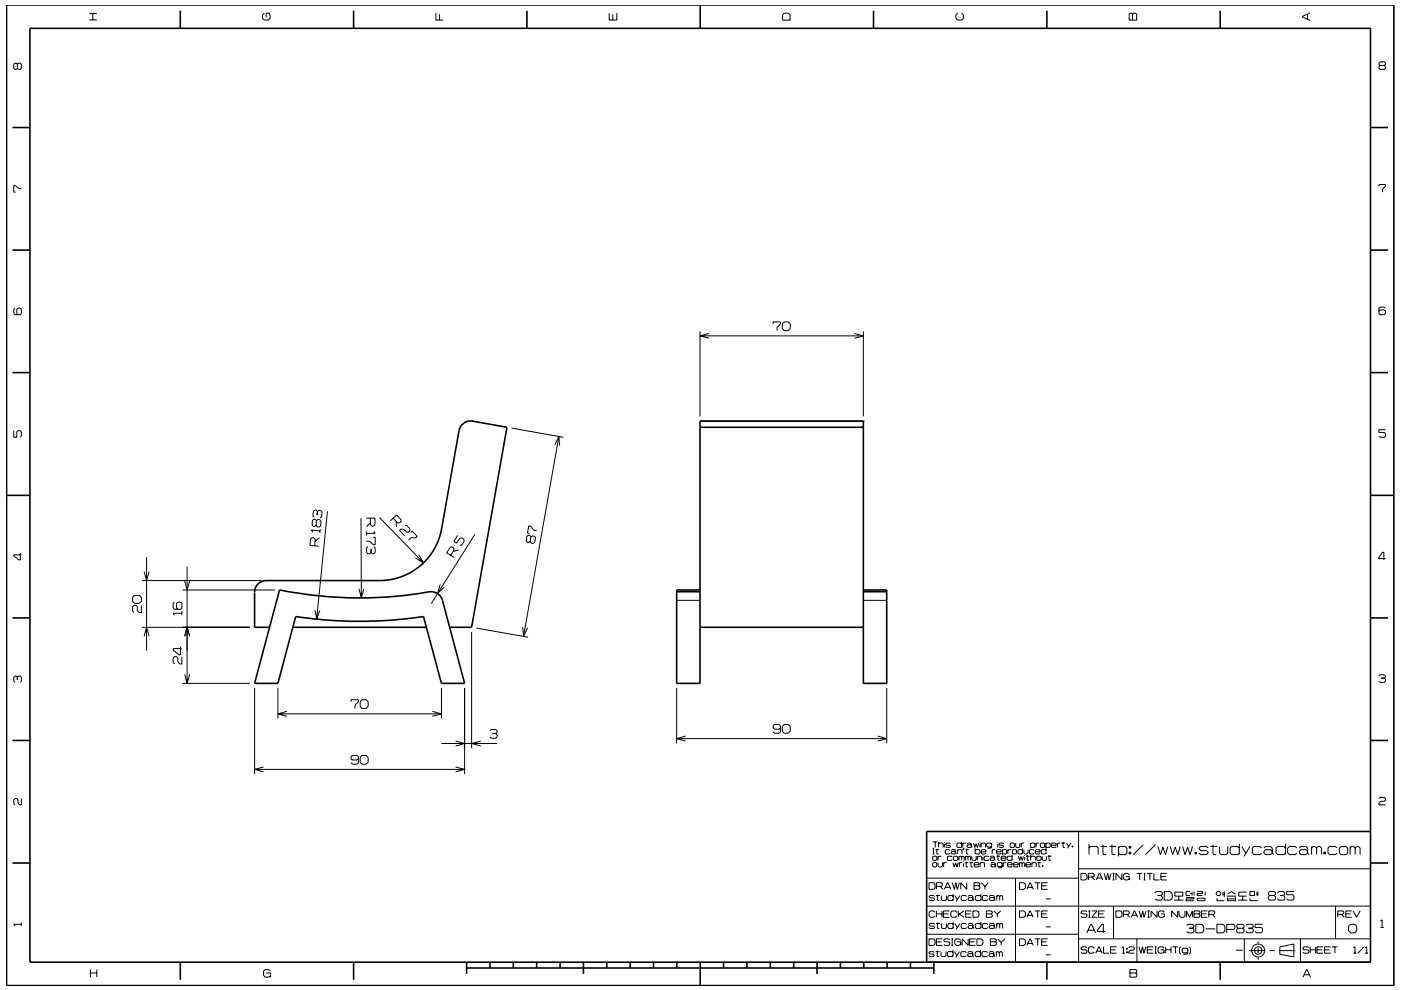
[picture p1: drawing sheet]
<svg xmlns="http://www.w3.org/2000/svg" width="297mm" height="210mm" viewBox="0 0 297 210" stroke-linecap="round" stroke-linejoin="round" font-family="sans-serif">
<g fill="none" stroke="#000" stroke-width=".21">
<path d="M3.7 13.6l-.3-.2h-.2l-.3 .2v.9l.3 .2 .5-.2M3.7 13.6l.2-.2h.4l.2 .2v.9l-.2 .2h-.4l-.2-.2M3.7 13.6v.9M18.9 4.2h1.6M18.9 2.9h1.6M19.7 2.9v1.3M56 2.8l-.3 .4v.7l.3 .4h.9l.4-.4v-.7l-.4-.4M57.3 2.8h-.9v.9M92.4 2.8v1.5h1.6M93.2 3v1.3M129.2 2.8v1.5h1.6v-1.5M129.9 3v1.3"/>
<path d="M166.3 2.8h.8l.4 .4v1.1h-1.6v-1.1zM203 2.8l-.4 .4v.7l.4 .4h.9l.4-.4v-.7l-.4-.4M239.6 2.8h.3l.2 .2 .3-.2h.3l.3 .2v1.3h-1.6v-1.3zM240.1 3v1.3M277.2 3v1.1M277.7 2.7l-1.6 .8v.1l1.6 .8M292.6 13.9l-.2-.3v-.2l.2-.3h.9l.2 .3v.2l-.2 .3M292.6 13.9l-.2 .2v.4l.2 .2h.9l.2-.2v-.4l-.2-.2M292.6 13.9h.9M292.4 39.5v-.3h1.3v.3l-.6 .6v.7M4.5 40h-.6l-.6-.6h-.4v1.4h.4M3.2 65.4l-.3 .2v.9l.3 .3h1.1l.2-.3v-.9l-.2-.2h-.5l-.2 .2v.9l.2 .3"/>
<path d="M148.4 70.3v18M148.4 71.2h34.6M150.3 70.7l-1.9 .5 1.9 .5M163.9 68.7v-.4h1.6v.4l-.7 .7v.7M165.9 68.7l.4-.4h.8l.5 .4v1l-.5 .4h-.8l-.4-.4zM181.1 70.7l1.9 .5-1.9 .6M183 70.3v18M293.7 65.4l-.2-.3h-.9l-.2 .3v1.1l.2 .3h.9l.2-.3v-.5l-.2-.3h-.9l-.2 .3M2.9 91.3v1.4h.7v-1.1l.2-.3h.5l.2 .3v.9l-.2 .2M108.5 90.8l11 1.9M117.6 94.4l.9-1.8 .2 1.9M118.5 92.6l-7.5 42.4"/>
<path d="M148.4 89.3h34.6M293.7 91.1h-1.3v.6h1.1l.2 .3v.5l-.2 .2h-.9l-.2-.2M4.3 117.3v1.5h-.2l-1.2-.9v-.2h1.6M31.1 118.2v19.8M66.7 115.8l.1-1.4-.2-.3-.4-.1-.3 .3-.2 1.4 1.9 .2M67.1 110.4l-.3-.3h-.3l-.3 .3v.9l.2 .4 .6-.3M67.1 110.4l-.1 1M67.1 110.4l.3-.2h.4l.3 .3-.1 1-.3 .3h-.4l-.3-.4M67.3 108.5l-.3-.3h-.2l-.3 .2-.2 1 .3 .3M67.3 108.5l-.1 .7M67.3 108.5l.3-.3 .4 .1 .3 .3-.1 1-.3 .3M67.7 114l-.9 .8"/>
<path d="M67.9 112.6l-1.9-.2 .3 .5M67.9 112.2l-.1 .9M69.4 108.5l-2.3 22.8M76.5 109.9l.1 16.9M77.7 112.7v.9M77.7 109.9h1.8v1.4l-.2 .3h-.5l-.3-.3v-1.4M78 115.9l-.3 .3v1l.3 .3h.4l.3-.3M78.5 110.9l-.8 .8M78.7 116.5v.7M79.1 114h.4v1.5h-.4l-.7-.7h-.7M79.3 112.7l.2 .4h-1.8M79.3 115.9l.2 .3v1l-.2 .3h-.3l-.3-.3"/>
<path d="M80.5 109.8l9.3 9.6M83.4 109.9l.9 1h.4l.3-.3v-.4l-.9-1-1.3 1.3M84 110.6v1.2M85.8 111.5h.4l.7 .7v.4l-.3 .3h-.4l-.6-.6-.6-.1-.3 .3 1.1 1.2M87.1 112.9l.3-.3 1.1 1.2-.3 .3-1-.1-.5 .5M88.8 117.7l1 1.7-1.7-1M95.5 117.8l.8-1.2-.1-.4-.4-.2-.3 .1-.8 1.2 1.6 .9M97 113.6l-.8 1.2 .6 .4 .7-1 .4-.1 .4 .3 .1 .4-.5 .8-.4 .1M97.2 116.7l-1.1 .3M100.7 113.4l-9.3 14.6M112.6 113.9l-.3-.3-.2-.1-.4 .2-.2 1 .3 .4h.3l.3-.3M112.6 113.9l-.2 .9"/>
<path d="M112.6 113.9l.3-.2h.4l.2 .3-.1 1-.4 .3-.4-.1-.2-.4M113.8 112.6l-.7-.2-.6-.8-.4-.1-.3 1.6 .5 .1M293.8 118.5h-1.5v-.3l.9-1.1h.2v1.6M28.5 126.3h1l.5 .4v.8l-.5 .5h-1l-.4-.5v-.8zM30 128.4v1.5h-.5l-.4-.4v-.9l-.3-.2h-.4l-.3 .2v1.1l.3 .2M30.1 133.1h22.9M30.1 123.1h25.4M30.6 135l.5-1.9 .5 1.9M30.6 121.2l.5 1.9 .5-1.9M37 127.7l-.3 .3v.9l.3 .3h1.3l.3-.3v-.9l-.3-.3h-.6l-.3 .3v.9l.3 .3M38.3 137.2v1.7h-.3l-1.3-1v-.3h1.9M38.6 129.7v.8"/>
<path d="M38.6 130.1h-1.9l.3 .4M38.6 139.3v1.5h-.5l-.4-.4v-.8l-.3-.3h-.4l-.3 .3v.9l.3 .3M38.7 125.1h19.6M39.2 135l.5-1.9 .5 1.9M39.2 123.2l.5 1.9 .5-1.9M39.7 120.2v24.7M66.8 129.4l.3 1.9 .7-1.8M76.1 124.9l.5 1.9 .5-1.9M93.3 124l-.5 1.9 1.4-1.4M100 134v24.7M101 133.2l11 2M110.8 133l.2 2 .8-1.8"/>
<path d="M143.5 127.3h4.9M183 127.3h5M3.7 143.6l-.3-.2h-.2l-.3 .2v.9l.3 .2M3.7 143.6l.2-.2h.4l.2 .2v.9l-.2 .2M3.7 143.6v.6M38.7 144.9h14.3M39.2 143l.5 1.9 .5-1.9M54 145.9v18.3M58.9 145.9v6.5M58.9 151.4h34.7M60.8 150.9l-1.9 .5 1.9 .5M74.4 148.8v-.4h1.6v.4l-.7 .8v.7"/>
<path d="M76.4 148.8l.4-.4h.8l.5 .4v1l-.5 .5h-.8l-.4-.5zM91.7 150.9l1.9 .5-1.9 .5M93.6 145.9v6.5M93.6 157.7h11.8M96.6 157.2l1.9 .5-1.9 .5M98.5 145.9v18.3M101.9 157.2l-1.9 .5 1.9 .5M103.9 155l.2-.3h1.1l.2 .3v.3l-.2 .3M104.4 155.6h.8M105.2 155.6l.2 .3v.4l-.2 .3h-1.1l-.2-.3M143.5 145.9v11.7M143.5 156.7h44.5"/>
<path d="M145.4 156.1l-1.9 .6 1.9 .5M165.5 154.4l-.3 .3h-1l-.3-.3v-.4l.3-.3h1l.3 .3v1.2l-.3 .3h-1l-.3-.3M166.3 153.7h.8l.5 .4v1l-.5 .4h-.8l-.4-.4v-1zM186.1 156.1l1.9 .6-1.9 .5M188 145.9v11.7M292.4 143.4l.2-.3h.9l.2 .3v.2l-.2 .2M292.9 143.8h.6M293.5 143.8l.2 .3v.4l-.2 .2h-.9l-.2-.2M4.5 169.4v1.3h-.3l-.4-.4v-.7l-.2-.2h-.4l-.3 .2v.9l.3 .2M54 163.2h44.5M55.9 162.7l-1.9 .5 1.9 .5M76 160.9l-.3 .3h-1l-.3-.3v-.4l.3-.3h1l.3 .3v1.3l-.3 .3h-1l-.3-.3"/>
<path d="M76.8 160.2h.8l.5 .5v1l-.5 .4h-.8l-.4-.4v-1zM96.6 162.7l1.9 .5-1.9 .5M197.7 178.6h1M197.7 179.9h.4M197.9 179.9v1.2M198.3 178.6v1.1M198.6 180v1.1h.4M199 179l.2-.2h.6l.2 .2v.7M199 178.6v1.1M200.2 178.6v.1M200.2 179v.7M201.5 179l-.2-.2h-.6l-.2 .3 .2 .2h.6l.2 .3-.2 .1h-.6l-.2-.1"/>
<path d="M203.9 179l-.2-.2h-.7l-.1 .2v.6l.1 .1h.7l.2-.1M203.9 178.6v1.1M204.1 178.8v.9M204.2 179.9h.2l-.2 .4zM204.3 179.9l-.1 .4M204.8 178.8h-.5l-.2 .2M204.9 180v1.1h.4M205 179l.2-.2h.6l.2 .2v.6M206 179.4l-.2-.2h-.6l-.2 .2 .2 .3h.6l.2-.1M206 179.6l.1 .1M206.4 178.8l.3 .9 .3-.8 .2 .8 .3-.9M206.8 179.9v1.2"/>
<path d="M207.8 178.6v.1M207.8 179v.7M208 179l.2-.2h.5l.3 .2v.7M208 178.8v.9M210.2 179l-.2-.2h-.6l-.2 .2v.4l.2 .3h.6l.2-.3M210.2 178.8v.9l-.2 .2h-.6M211.5 178.6v.1M211.5 179v.7M212.8 179l-.2-.2h-.6l-.2 .3 .2 .2h.6l.2 .3-.2 .1h-.6l-.2-.1M214.3 178.8h.6l.2 .2v.6l-.2 .1h-.6l-.1-.1v-.6zM215.3 178.8v.8l.2 .1h.6l.1-.1v-.8M216.5 178.8v.9"/>
<path d="M216.8 179.9v1.2M217.2 178.8h-.5l-.2 .2M218.5 179l.2-.2h.5l.2 .2v.6l-.2 .1h-.5l-.2-.1M218.5 178.8v1.1M219.7 178.8v.9M220.3 178.8h-.5l-.1 .2M220.6 179l.2-.2h.5l.2 .2v.6l-.2 .1h-.5l-.2-.1zM221.7 179l.3-.2h.5l.2 .2v.6l-.2 .1h-.5l-.3-.1M221.7 178.8v1.1M221.8 179.9v1.2M222.9 179.3h1l-.1-.5h-.7l-.2 .2v.6l.2 .1h.7l.1-.1M224.2 178.8v.9"/>
<path d="M224.8 178.8h-.4l-.2 .2M225.1 178.8h.7M225.4 178.6v1.1h.4M226.1 178.8l.5 .8M227 178.8l-.6 1.1M227.3 179.4h.2v.3h-.2zM227.4 179.4v.3M228.7 176.4v27.7M230.9 179.9l.3-.4h1.3l.3 .4v1.4M230.9 179v2.3M233.3 179.5h1.4M233.8 179.2v1.9l.2 .2h.6"/>
<path d="M235.2 179.5h1.4M235.8 179.2v1.9l.2 .2h.5M237.1 179.9l.4-.4h1l.4 .4v1l-.4 .4h-1l-.4-.4M237.1 179.5v2.1M239.4 179.5h.4v.4h-.4zM239.6 179.5v.4M242.4 179.2l-2.1 2.1M245 179.2l-2.1 2.1M245.5 179.5l.5 1.8 .5-1.6 .6 1.6 .5-1.8M248.1 179.5l.5 1.8 .6-1.6 .5 1.6 .5-1.8M250.7 179.5l.5 1.8 .6-1.6 .5 1.6 .6-1.8M256.2 179.9l-.4-.4h-1.2l-.4 .4 .4 .5h1.2l.4 .5-.4 .4h-1.2l-.4-.4"/>
<path d="M256.6 179.5h1.5M257.2 179.2v1.9l.1 .2h.6M258.6 179.5v1.4l.3 .4h1.1l.3-.4v-1.4M262.8 179.9l-.4-.4h-1.2l-.4 .4v1l.4 .4h1.2l.4-.4M262.8 179v2.3M263.3 179.5l.9 1.4M265 179.5l-1.2 2.1M267.5 179.9l-.4-.4h-1.2l-.4 .4v1l.4 .4h1.2l.4-.4M268 179.9l.3-.4h1.1l.3 .4v1M272.5 179.9l-.3-.4h-1.3l-.3 .4v1l.3 .4h1.3l.3-.4M272.5 179v2.3M274.9 179.9l-.3-.4h-1.2l-.4 .4v1l.4 .4h1.2l.3-.4"/>
<path d="M275.5 179.9l.3-.4h1.1l.3 .4v1M278.1 179.9l.3-.4h.4l.3 .4M278.1 179.5v1.8M279.1 179.9l.4-.4h.3l.4 .4v1.4M279.1 179.9v1.4M283.5 179.9l-.4-.4h-1.2l-.3 .4v1l.3 .4h1.2l.4-.4M284.3 179.5h1.1l.3 .4v1l-.3 .4h-1.1l-.3-.4v-1zM286.3 179.9l.3-.4h.3l.4 .4M286.3 179.5v1.8M287.3 179.9l.4-.4h.3l.4 .4v1.4M287.3 179.9v1.4M292.4 169.4l.2-.3h.9l.2 .3v.3l-.2 .3h-.8l-.3 .3v.4h1.3"/>
<path d="M4.5 195.7v.7M4.5 196h-1.6l.3 .4M196.5 198.2h32.2M196.5 192.2h94.1M196.6 186.3h32.1M197 199.1h.9l.3 .4v.7l-.3 .3h-.9zM197 187.2h.9l.3 .4v.7l-.3 .3h-.9zM197.7 181.1h.4M197.7 181.8l.2-.2h.6l.1 .2v.5l-.1 .2h-.6l-.2-.2zM197.7 183.1l.2-.1h.6l.1 .1v.6l-.1 .2h-.6l-.2-.2zM198.2 190.2l-.2-.3h-.8l-.2 .3 .2 .3h.8l.2 .3-.2 .2h-.8l-.2-.2M198.2 196.1l-.2-.2h-.8l-.2 .2 .2 .3h.8l.2 .2-.2 .3h-.8l-.2-.2"/>
<path d="M198.2 193.5l-.2-.3h-.7l-.3 .3v.8l.3 .3h.7l.2-.3M198.3 180.2h.8M198.5 189.9h.8M198.5 195.9h.8M198.5 188h1.1l.2-.2v-.4l-.2-.2h-1.1v1.4M198.5 199.8h1.1M198.5 193.2v1.4M198.5 193.8h1.2M198.7 189.7v1.2l.5 .1M198.7 195.7v1.1l.5 .1M198.9 183v.7l.2 .2h.5l.2-.2v-.7M198.9 181.6v.9"/>
<path d="M199.3 188l.6 .6M199.6 181.6h-.5l-.2 .2M199.6 189.9v.9l.2 .2h.6l.3-.2v-.9M199.6 195.9v.8l.2 .2h.6l.3-.2v-.8M199.7 193.2v1.4M199.8 199.1h-1.3v1.4h1.3M200 193.8h1.1M200.1 183v.9M200.2 188.6l.7-1.4h.1l.6 1.4M200.4 188.2h1M200.7 183h-.5l-.1 .1M201.3 193.2h-1.3v1.4h1.3"/>
<path d="M201.4 199.3l-.2-.2h-.9l-.2 .5 .2 .2h.9l.2 .2v.3l-.2 .2h-.9l-.2-.2M201.4 180.4l-.1-.2h-.7l-.2 .2v.5l.2 .2h.7l.1-.2M201.7 180.4l.2-.2h.5l.2 .2v.5M201.7 199.1h.4M201.9 199.1v1.4M201.9 187.2l.5 1.4 .2-1.4 .4 1.4 .4-1.4M201.9 181.8l-.2-.2h-.7l-.1 .2v.5l.1 .2h.7l.2-.2M202.1 183l.2 .9 .3-.9 .3 .9 .3-.9M202.1 190.2l-.2-.3h-.7l-.2 .3v.6l.2 .2h.7l.2-.2M202.1 196.1l-.2-.2h-.7l-.2 .2v.6l.2 .2h.7l.2-.2M202.1 189.6v1.4M202.1 195.6v1.3"/>
<path d="M202.1 181.8l.2-.2h.6l.2 .2v.5l-.2 .2h-.6l-.2-.2zM202.4 189.9l.5 .9M202.4 195.9l.5 .8M202.6 180.8l-.2-.2h-.5l-.2 .2 .2 .3h.5l.2-.2M202.6 180.9l.2 .2M202.9 193.5l-.3-.3h-.7l-.3 .3v.8l.3 .3h.7l.3-.3M202.9 199.8h.8v.7M203 180.4l.2-.2h.6l.2 .2v.7M203 180.2v.9M203.2 193.2v1.4M203.3 181.8l.2-.2 .4 .2M203.3 181.6v.9"/>
<path d="M203.4 193.8l1 .8M203.4 183v.9M203.5 189.9l-.8 1.3M203.5 195.9l-.8 1.2M203.7 199.5l-.3-.4h-.7l-.3 .4v.7l.3 .3h.7l.3-.3M203.9 181.8v.7M203.9 181.8l.1-.2 .4 .2v.7M204 183h-.4l-.2 .1M204.3 182.7v.2M204.3 183.1v.8M204.3 193.2l-1.1 .8M204.6 183h.7"/>
<path d="M204.7 180.2h.7M204.7 181.6v.9M204.7 181.8l.1-.2 .4 .2M204.7 193.8h1.1M204.8 182.8v1l.4 .1M204.9 190.2l-.2-.3h-.7l-.2 .3v.6l.2 .2h.7l.2-.2M204.9 196.1l-.2-.2h-.7l-.2 .2v.6l.2 .2h.7l.2-.2M205 187.2v1.4l-1.3-1.4v1.4M205.2 190.2l.2-.3h.7l.2 .3v.6M205.2 196.1l.2-.2h.7l.2 .2v.6M205.2 181.8v.7M205.2 181.8l.2-.2 .4 .2v.7"/>
<path d="M205.3 199.1v1.4l-1.3-1.4v1.4M205.6 183h.7M205.6 199.8h1M205.9 182.8v1l.3 .1M206 193.2h-1.3v1.4h1.3M206 181.6v.7l.2 .2h.6l.2-.2v-.7M206.3 193.2h1l.3 .3v.8l-.3 .3h-1zM206.3 190.6l-.2-.2h-.7l-.2 .2 .2 .4h.7l.2-.2M206.3 196.5l-.2-.2h-.7l-.2 .2 .2 .4h.7l.2-.2M206.3 190.8l.2 .2M206.3 196.7l.2 .2M206.5 187.2h1.1l.2 .2-.2 .5 .2 .2v.3l-.2 .2h-1.1z"/>
<path d="M206.5 187.9h1.1M206.5 183.4h1.1l-.2-.4h-.7l-.2 .1v.6l.2 .2h.7l.2-.2M206.8 180.4l.1-.2h.7l.2 .2v.5l-.2 .2h-.7l-.1-.2M206.8 199.1h-1.2v1.4h1.2M207.1 199.1h1l.3 .4v.7l-.3 .3h-1zM207.2 181.8l.2-.2h.5l.2 .2v.7M207.2 181.6v.9M207.8 183.1l.2-.1h.6l.1 .1v.8M207.8 183v.9M208 190.2l-.2-.3h-.8l-.2 .3v.6l.2 .2h.8l.2-.2M208 196.1l-.2-.2h-.8l-.2 .2v.6l.2 .2h.8l.2-.2M208 189.6v1.4"/>
<path d="M208 195.6v1.3M208 180.7h1v-.3l-.2-.2h-.6l-.2 .2v.5l.2 .2h.6l.2-.2M208.1 187.2l.7 .8M208.4 181.3v.2M208.4 181.8v.7M208.8 188v.6M209.1 193.2h1.1l.2 .2-.2 .4 .2 .2v.3l-.2 .3h-1.1zM209.1 193.8h1.1M209.5 190.2l-.3-.3h-.7l-.2 .3v.6l.2 .2h.7l.3-.2M209.5 196.1l-.3-.2h-.7l-.2 .2v.6l.2 .2h.7l.3-.2M209.5 187.2l-.7 .8M209.7 181.8l-.2-.2h-.7l-.1 .2v.5l.1 .2h.7l.2-.2"/>
<path d="M209.7 190.2l.3-.3h.6l.2 .3v.6M209.7 196.1l.3-.2h.6l.2 .2v.6M209.9 181.8l.2-.2h.5l.3 .2v.5M210 199.1h1l.2 .2-.2 .5 .2 .2v.3l-.2 .2h-1zM210 199.8h1M210.1 183.1l.2-.1h.5l.2 .1v.6M210.4 180.2v.9M210.7 193.2l.8 .7M210.8 190.6l-.2-.2h-.6l-.3 .2v.2l.3 .2h.6l.2-.2M210.8 196.5l-.2-.2h-.6l-.3 .2v.2l.3 .2h.6l.2-.2M210.8 190.8l.2 .2M210.8 196.7l.2 .2"/>
<path d="M210.9 182.2l-.3-.3h-.5l-.2 .3 .2 .3h.5l.3-.2M210.9 182.3l.1 .2M211 183.5l-.2-.2h-.5l-.2 .2 .2 .4h.5l.2-.2M211 183.7l.2 .2M211 180.2h-.4l-.2 .2M211.3 181.6h.7M211.3 180.7h1l-.2-.5h-.6l-.2 .2v.5l.2 .2h.6l.2-.2M211.3 190.2l.2-.3 .5 .3M211.3 189.9v1.1M211.3 195.9v1M211.3 196.1l.2-.2 .5 .2M211.5 193.9v.7"/>
<path d="M211.5 199.1l.8 .8M211.6 181.4v1l.3 .1M212 190.2l.2-.3 .4 .3v.8M212 190.2v.8M212 196.1v.8M212 196.1l.2-.2 .4 .2v.8M212.2 193.2l-.7 .7M212.3 182h1v-.2l-.2-.2h-.6l-.2 .2v.5l.2 .2h.6l.2-.2M212.3 199.9v.6M212.5 183.1l-.2-.1h-.7l-.2 .1v.5l.2 .2h.7l.2-.2M212.5 183v.9l-.2 .2h-.7M212.6 180.4l.1-.2h.6l.1 .2v.5l-.1 .2h-.6l-.1-.2"/>
<path d="M212.6 180.2v1.1M212.7 183v.9M213 199.1l-.7 .8M213.4 183h-.5l-.2 .1M213.6 183.4h1l-.1-.4h-.7l-.2 .1v.6l.2 .2h.7l.1-.2M213.7 180.2v.9M214.4 180.2h-.5l-.2 .2M214.6 181.8l-.2-.2h-.7l-.2 .2v.5l.2 .2h.7l.2-.2M214.6 181.3v1.2M214.6 180.4l.2-.2h.5l.2 .2v.5l-.2 .2h-.5l-.2-.2zM214.9 183.4h1l-.2-.4h-.6l-.2 .1v.6l.2 .2h.6l.2-.2M215.3 186.3v17.8"/>
<path d="M215.9 181.6l.3 .9 .2-.8 .3 .8 .3-.9M216.2 183v.9M216.2 183.1l.2-.1 .3 .1M216.2 199.1h.9l.3 .4v.7l-.3 .3h-.9zM216.2 187.2h.9l.3 .4v.7l-.3 .3h-.9zM216.2 193.2h.9l.3 .3v.8l-.3 .3h-.9zM216.7 183.1l.2-.1 .4 .1v.8M216.7 183.1v.8M216.8 180.4l-.2-.2h-.6l-.2 .2v.5l.2 .2h.6l.2-.2M217.1 180.2v.7l.2 .2h.5l.2-.2v-.7M217.3 181.3v.2M217.3 181.8v.7"/>
<path d="M217.5 183.4h1l-.1-.4h-.7l-.2 .1v.6l.2 .2h.7l.1-.2M217.5 181.6h.8M217.7 194.6l.7-1.4 .7 1.4M217.7 188.6l.7-1.4 .7 1.4M217.8 181.4v1l.4 .1M217.9 194.1h1M217.9 188.2h1M218.5 181.8l.2-.2h.6l.2 .2v.7M218.5 181.3v1.2M218.8 183.1l.2-.1h.5l.2 .1v.8M218.8 183v.9M219.2 180.4l-.1-.2h-.7l-.2 .2v.5l.2 .2h.7l.1-.2"/>
<path d="M219.4 199.1h1.2M219.4 193.2h1.2M219.4 187.2h1.2M219.5 180.7h1l-.2-.5h-.6l-.2 .2v.5l.2 .2h.6l.2-.2M219.8 181.8l.2-.2h.5l.2 .2v.5l-.2 .2h-.5l-.2-.2zM220 183h.7M220 187.2v1.4M220 193.2v1.4M220 199.1v1.4M220.3 182.8v1l.3 .1M220.8 199.8h1.1M220.8 193.8h1.1"/>
<path d="M220.8 187.9h1.1M221 183.6h.1v.2h-.1zM221 181.6v.7l.1 .2h.6l.2-.2v-.7M221.1 183.6v.2M221.7 196.6h1.1M221.7 190.7h1.1M221.8 180.4l-.2-.2h-.6l-.2 .2v.5l.2 .2h.6l.2-.2M222.1 199.1h-1.3v1.4h1.3M222.1 187.2h-1.3v1.4h1.3M222.1 193.2h-1.3v1.4h1.3M222.1 181.6h.8M222.4 181.4v1l.4 .1"/>
<path d="M228.7 199.1h61.9M228.7 184.3h61.9M229.2 185.2h.9l.4 .4v.7l-.4 .3h-.9zM230.4 197.9l.9-1.9h.1l.9 1.9M230.5 193.4l-.2-.2h-.9l-.2 .2 .2 .4h.9l.2 .2v.3l-.2 .3h-.9l-.2-.3M230.7 197.3h1.3M230.8 186h1l.2-.2v-.3l-.2-.3h-1v1.4M230.8 193.2h.4M230.8 194.6h.4M231 193.2v1.4M231.5 186l.6 .6M231.5 193.2h1.1l-1.1 1.4h1.1"/>
<path d="M232.4 186.6l.6-1.4h.2l.6 1.4M232.6 186.2h1M232.9 193.8h1.1M234.1 185.2l.4 1.4 .4-1.4 .3 1.4 .4-1.4M234.2 193.2h-1.3v1.4h1.3M234.4 197.6h-1.7v-.3l.9-1.3h.3v1.9M235.9 185.2h.4M235.9 186.6h.4M236.1 185.2v1.4M236.1 192.2v6.9M236.6 193.2h1l.3 .3v.8l-.3 .3h-1zM237.9 185.2v1.4l-1.3-1.4v1.4"/>
<path d="M238.2 193.9h1l.2-.2v-.3l-.2-.2h-1v1.4M238.7 185.9h.7v.7M238.9 193.9l.7 .7M239.4 180.8h.4v.3h-.4zM239.4 185.6l-.3-.4h-.6l-.3 .4v.7l.3 .3h.6l.3-.3M239.6 180.8v.3M239.9 194.6l.6-1.4 .7 1.4M240.1 194.1h.9M241 185.2h1.1M241 199.1v5M241.5 193.2l.4 1.4 .4-1.4 .3 1.4 .4-1.4M241.6 185.2v1.4"/>
<path d="M242.5 185.2h.4M242.5 186.6h.4M242.7 185.2v1.4M243.2 185.2h1.1M243.3 193.2h.5M243.3 194.6h.5M243.5 193.2v1.4M243.8 185.2v1.4M244.6 185.2v1.4h1.2M244.9 189.4l.3-.3h1l.3 .3v.2l-.3 .3M245.3 193.2v1.4l-1.2-1.4v1.4M245.4 189.9h.8"/>
<path d="M246.1 193.8h.8v.8M246.1 185.9h1.1M246.2 189.9l.3 .3v.5l-.3 .2h-1l-.3-.2M246.8 189.1h1.3l.4 .4v1l-.4 .4h-1.3zM246.9 193.5l-.4-.3h-.6l-.3 .3v.8l.3 .3h.6l.4-.3M247.4 185.2h-1.3v1.4h1.3M248.9 190.9h2M249.1 189.2h1.7v.9h-1.7zM249.7 193.2v1.4l-1.3-1.4v1.4M249.9 190.1v.8M250 193.2v1.1l.3 .3h.6l.3-.3v-1.1M251.5 190.4h1.6v.3h-1.6v.3h1.6"/>
<path d="M251.5 194.6v-1.4l.7 1.4 .6-1.4v1.4M251.6 196.3l.3-.3h1l.3 .3v.3l-.3 .3M252.1 196.9h.8M252.3 189.1h-.8v.8h.8M252.3 189.5h.4M252.7 189.1v.8M252.9 196.9l.3 .2v.5l-.3 .3h-1l-.3-.3M253.1 193.2h1.1l.2 .2-.2 .4 .2 .3v.2l-.2 .3h-1.1zM253.1 193.8h1.1M253.2 189.1v.8M253.4 180.8h.3v.3h-.3zM253.5 196h1.3l.4 .5v.9l-.4 .5h-1.3z"/>
<path d="M253.5 180.8v.3M253.8 189.1h1.2v.4h-1.2v.4h1.2M254 190.5h1.4l.1 .4-.1 .1h-1.4l-.2-.1zM254.7 193.8h1.1M255.5 189.1v.8M255.6 197h2M256 193.2h-1.3v1.4h1.3M256.3 193.9h1l.3-.2v-.3l-.3-.2h-1v1.4M257 193.9l.6 .7M258 196h1.3l.4 .5v.9l-.4 .5h-1.3zM258 190.5v.5h1.6M258.1 189.1h.5l.3 .3v.2l-.3 .3h-.5l-.2-.3v-.2z"/>
<path d="M259.1 189.4h.5M259.1 189.8h.5M259.6 189.1v1.1M260.1 190.1h2M260.1 197.1h1.4l.3-.2v-.6l-.3-.3h-1.4v1.9M260.3 190.7h1.7M260.3 190.4v.6h1.7v-.6M260.3 189.6l.8-.5 .9 .5M262.5 196.9l-.3 .2v.5l.3 .3h1l.3-.3v-.5l-.3-.2M262.5 196.9l-.3-.3v-.3l.3-.3h1l.3 .3v.3l-.3 .3M262.5 196.9h1M262.5 190.9h2"/>
<path d="M263.5 190.1v.8M263.8 199.1v5M264.2 196.3l.3-.3h.9l.3 .3v.3l-.3 .3M264.3 189.2h-1.7v.9h1.7M264.7 196.9h.7M265 189.1h1v.8h-1zM265 190.5v.5h1.7M265.4 196.9l.3 .2v.5l-.3 .3h-.9l-.3-.3M266.3 189.4h.4M266.3 189.8h.4M266.7 189.1v1M266.7 199.6v.5"/>
<path d="M267.7 196h-1.6v.7h1.3l.3 .3v.6l-.3 .3h-1l-.3-.3M269.2 189.9h1M269.2 189.9l-.3-.3v-.2l.3-.3h1l.3 .3v.2l-.3 .3M269.2 189.9l-.3 .3v.5l.3 .2h1l.3-.2v-.5l-.3-.3M269.7 180.6l-.3-.4h-1.1l-.3 .4v.3l.3 .4h1.1l.3-.4M269.7 180.9l.4 .4M270.8 189.4l.3-.3h1l.3 .3v.2l-.3 .3M271.4 189.9h.7M272.1 189.9l.3 .3v.5l-.3 .2h-1l-.3-.2M274.4 189.1h-1.6v.7h1.3l.3 .3v.6l-.3 .2h-1l-.3-.2M275.7 199.1v5M277.2 180.6l-.3-.4h-1.1l-.3 .4v.3l.3 .4h1.1l.3-.4"/>
<path d="M277.2 180.9l.4 .4M280.7 180.8h.3v.3h-.3zM280.9 180.8v.3M283.2 192.2v6.9M283.6 193.9h1.1l.2-.2v-.3l-.2-.2h-1.1v1.4M284.4 193.9l.6 .7M285.3 193.8h1.1M285.9 196.5l.5-.5h.8l.5 .5v.9l-.5 .5h-.8l-.5-.5zM286.6 193.2h-1.3v1.4h1.3M286.9 193.2l.8 1.4 .7-1.4M292.7 195.4l.3-.3v1.6M292.7 196.7h.7"/>
<path d="M19.2 206.4h1.3M19.2 205.7v1.6M20.5 205.7v1.6M56.5 206.4h.9v.9M57.4 206l-.4-.4h-.8l-.3 .4v.9l.3 .4h.8l.4-.4M198.1 202l-.2-.2h-.8l-.2 .2 .2 .3h.8l.2 .3-.2 .3h-.8l-.2-.2M198.4 201.8h.8M198.7 201.6v1.2l.4 .1M199.5 201.8v.9l.2 .2h.7l.2-.2v-.9M201.7 200.5h.4M202.1 202l-.3-.2h-.7l-.2 .2v.7l.2 .2h.7l.3-.2M202.1 201.5v1.4"/>
<path d="M202.3 201.8l.6 .9M203.4 201.8l-.8 1.3M204.9 202l-.3-.2h-.7l-.2 .2v.7l.2 .2h.7l.3-.2M205.1 202.1l.3-.3h.6l.2 .3v.6M206.2 202.5l-.2-.2h-.6l-.3 .2v.2l.3 .2h.6l.2-.2M206.2 202.7l.3 .2M207.9 202.1l-.2-.3h-.7l-.2 .3v.6l.2 .2h.7l.2-.2M207.9 201.5v1.4M209.4 202.1l-.2-.3h-.8l-.2 .3v.6l.2 .2h.8l.2-.2M209.7 202.1l.2-.3h.6l.2 .3v.6M210.7 202.5l-.2-.2h-.6l-.2 .2 .2 .4h.6l.2-.2M210.7 202.7l.2 .2"/>
<path d="M211.2 201.8v1.1M211.2 202.1l.2-.3 .5 .3M211.9 202.1l.2-.3 .4 .3v.8M211.9 202.1v.8M217.7 200.5l.7-1.4 .7 1.4M217.9 200.1h1M221.7 202.5h1.1M230.5 201l-.2-.2h-.9l-.2 .4 .2 .3h.9l.2 .2v.3l-.2 .2h-.9l-.2-.2M232 201.1l-.3-.3h-.6l-.3 .3v.8l.3 .3h.6l.3-.3M232.3 202.2l.7-1.4 .7 1.4M232.5 201.8h1M234 200.8v1.4h1.2"/>
<path d="M235.5 201.5h1M236.7 200.8h-1.2v1.4h1.2M237.9 202.2h.6M237.9 201l.3-.2v1.4M238.8 201.1h.2v.2h-.2zM238.8 201.9h.2v.2h-.2zM238.9 201.1v.2M238.9 201.9v.2M239.3 201l.2-.2h.8l.2 .2v.3l-.2 .2h-.7l-.3 .4v.3h1.2M239.6 205.6h1.2l.2 .3-.2 .5 .2 .2v.4l-.2 .3h-1.2zM239.6 206.4h1.2M241.5 200.8l.4 1.4 .3-1.4 .3 1.4 .4-1.4"/>
<path d="M243.2 201.5h1.1M244.5 200.8h-1.3v1.4h1.3M244.8 200.8h.4M244.8 202.2h.4M245 200.8v1.4M246.1 201.5h.7v.7M246.8 201.1l-.3-.3h-.6l-.4 .3v.8l.4 .3h.6l.3-.3M247.1 201.5h1.2M247.1 200.8v1.4M248.3 200.8v1.4M248.6 200.8h1.2M249.2 200.8v1.4"/>
<path d="M250.4 200.8a1.09 1.09 0 0 0 0 1.6M251.8 201.3l-.2-.2h-.7l-.2 .2v.6l.2 .2h.7l.2-.2M251.8 201.1v1.1l-.2 .2h-.7M252.1 200.8a1.1 1.1 0 0 1 0 1.6M262 201.5h1.5M264.8 201.6h3.4M266.7 201.1v1M266.7 203.1v.5M269.2 201.6h1M271.2 201.6h3.4M274.3 203l-2.9-.6v-1.6l2.9-.6v2.8M276.3 207.3l.7-1.6h.1l.8 1.6"/>
<path d="M276.5 206.8h1.1M277.5 201l-.2-.2h-.9l-.2 .4 .2 .3h.9l.2 .2v.3l-.2 .2h-.9l-.2-.2M277.8 201.5h1.1M277.8 200.8v1.4M278.9 200.8v1.4M279.2 201.5h1.1M280.5 200.8h-1.3v1.4h1.3M280.8 201.5h1.1M282.1 200.8h-1.3v1.4h1.3M282.4 200.8h1.1M283 200.8v1.4M286.9 202.2h.7"/>
<path d="M286.9 201l.4-.2v1.4M289.1 200.9l-1.2 1.3M289.4 202.2h.7M289.4 201l.4-.2v1.4"/>
<circle cx="266.8" cy="201.6" r="1.38"/>
<circle cx="266.8" cy="201.6" r=".79"/>
</g>
<g fill="none" stroke="#000" stroke-width=".34">
<path d="M1.4 1.1h294.1v207.9h-294.1zM6.4 6h284.2v198.1h-284.3zM38.2 2.3v3.7M75 2.3v3.7M111.7 2.3v3.7M148.5 1.1v4.9M185.2 2.3v3.7M222 2.3v3.7M258.7 2.3v3.7M2.6 27h3.7M290.6 27h3.7M2.6 53h3.7"/>
<path d="M290.6 53h3.7M2.6 79h3.7M290.6 79h3.7M148.4 89.3h.1M148.4 89.3v55.6h-4.9v-19.8h4.9M148.4 90.6h34.6M148.4 89.3h34.6M183 89.3h.1M183 89.3v55.6h5v-19.8h-5M1.4 105.1h4.9M290.6 105.1h4.9M2.6 131.1h3.7"/>
<path d="M57.1 133.1h-3.1v-7.5a2.46 2.46 0 0 1 2.4-2.5h24.1a13.3 13.3 0 0 0 13.1-11l3.7-20.8a2.48 2.48 0 0 1 2.9-2l7.3 1.3-7.5 42.4-4.7 .1M62.1 133.1h28.3M91 125.5a85 85 0 0 1-31.7-.4l-5.3 19.8h4.9l3.8-14.1 5.5 .6 6 .4 8-.2 7.6-.8 3.8 14.1h4.9l-4.7-17.6a2.45 2.45 0 0 0-2.8-1.7M143.5 125.5h4.9M148.4 133.1h34.6M183 125.5h5M290.6 131.1h3.7M2.6 157.1h3.7M290.6 157.1h3.7M290.6 176.4h-94.1v27.7M2.6 183h3.7M290.6 183h3.7"/>
<path d="M38.2 204.1v3.7M75 204.1v3.7M98.9 205.3h99.1M98.9 204.1v2.5M103.9 204.1v1.2M108.8 204.1v1.2M113.8 204.1v1.2M118.7 204.1v1.2M123.7 204.1v2.5M128.6 204.1v1.2M133.6 204.1v1.2M138.6 204.1v1.2"/>
<path d="M143.5 204.1v1.2M148.5 204.1v4.9M153.4 204.1v1.2M158.4 204.1v1.2M163.3 204.1v1.2M168.3 204.1v1.2M173.2 204.1v2.5M178.2 204.1v1.2M183.1 204.1v1.2M188.1 204.1v1.2M193 204.1v1.2M198 204.1v2.5"/>
<path d="M222 204.1v3.7M258.7 204.1v3.7"/>
</g>
</svg>
